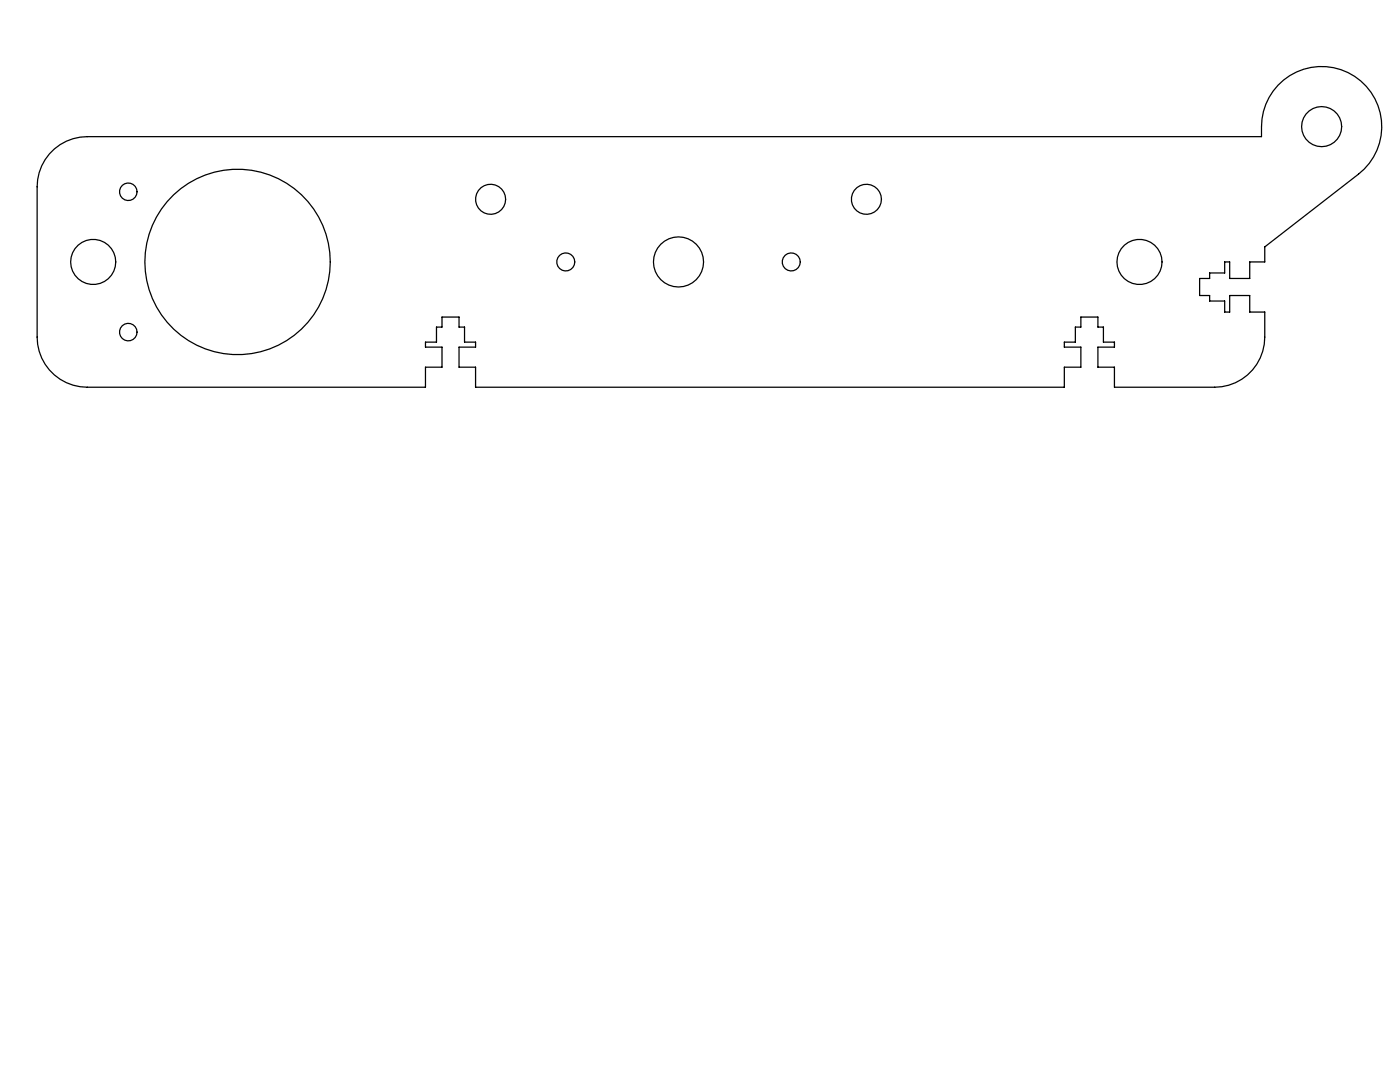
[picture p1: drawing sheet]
<svg xmlns="http://www.w3.org/2000/svg" width="279mm" height="216mm" viewBox="0 0 279 216" stroke-linecap="round" stroke-linejoin="round" font-family="sans-serif">
<g fill="none" stroke="#000" stroke-width=".25">
<path d="M10.9 29.7a10 10 0 0 1 6.5-2.4h234.4a12.6 12.6 0 0 1 4.4-11.3 12 12 0 0 1 17 1.8 12 12 0 0 1-2.1 16.9l-18.7 14.6v3h-3v3.3h-4v-3.3h-1v2.2h-3v1.1h-2v3.4h2v1.1h3v2.2h1v-3.3h4v3.3h3v5a10 10 0 0 1-10 10h-20v-4h-3.3v-4h3.3v-1h-2.2v-3h-1.1v-2h-3.4v2h-1.1v3h-2.2v1h3.3v4h-3.3v4h-117.5v-4h-3.3v-4h3.3v-1h-2.2v-3h-1.1v-2h-3.4v2h-1.1v3h-2.2v1h3.3v4h-3.3v4h-67.5a10 10 0 0 1-10-10v-30a10 10 0 0 1 3.5-7.6z"/>
<circle cx="25.6" cy="38.3" r="1.75"/>
<circle cx="97.9" cy="39.8" r="3"/>
<circle cx="172.9" cy="39.8" r="3"/>
<circle cx="263.8" cy="25.3" r="4"/>
<circle cx="18.6" cy="52.3" r="4.5"/>
<circle cx="47.4" cy="52.3" r="18.5"/>
<circle cx="112.9" cy="52.3" r="1.8"/>
<circle cx="135.4" cy="52.3" r="5"/>
<circle cx="157.9" cy="52.3" r="1.8"/>
<circle cx="227.4" cy="52.3" r="4.5"/>
<circle cx="25.6" cy="66.3" r="1.75"/>
</g>
</svg>
